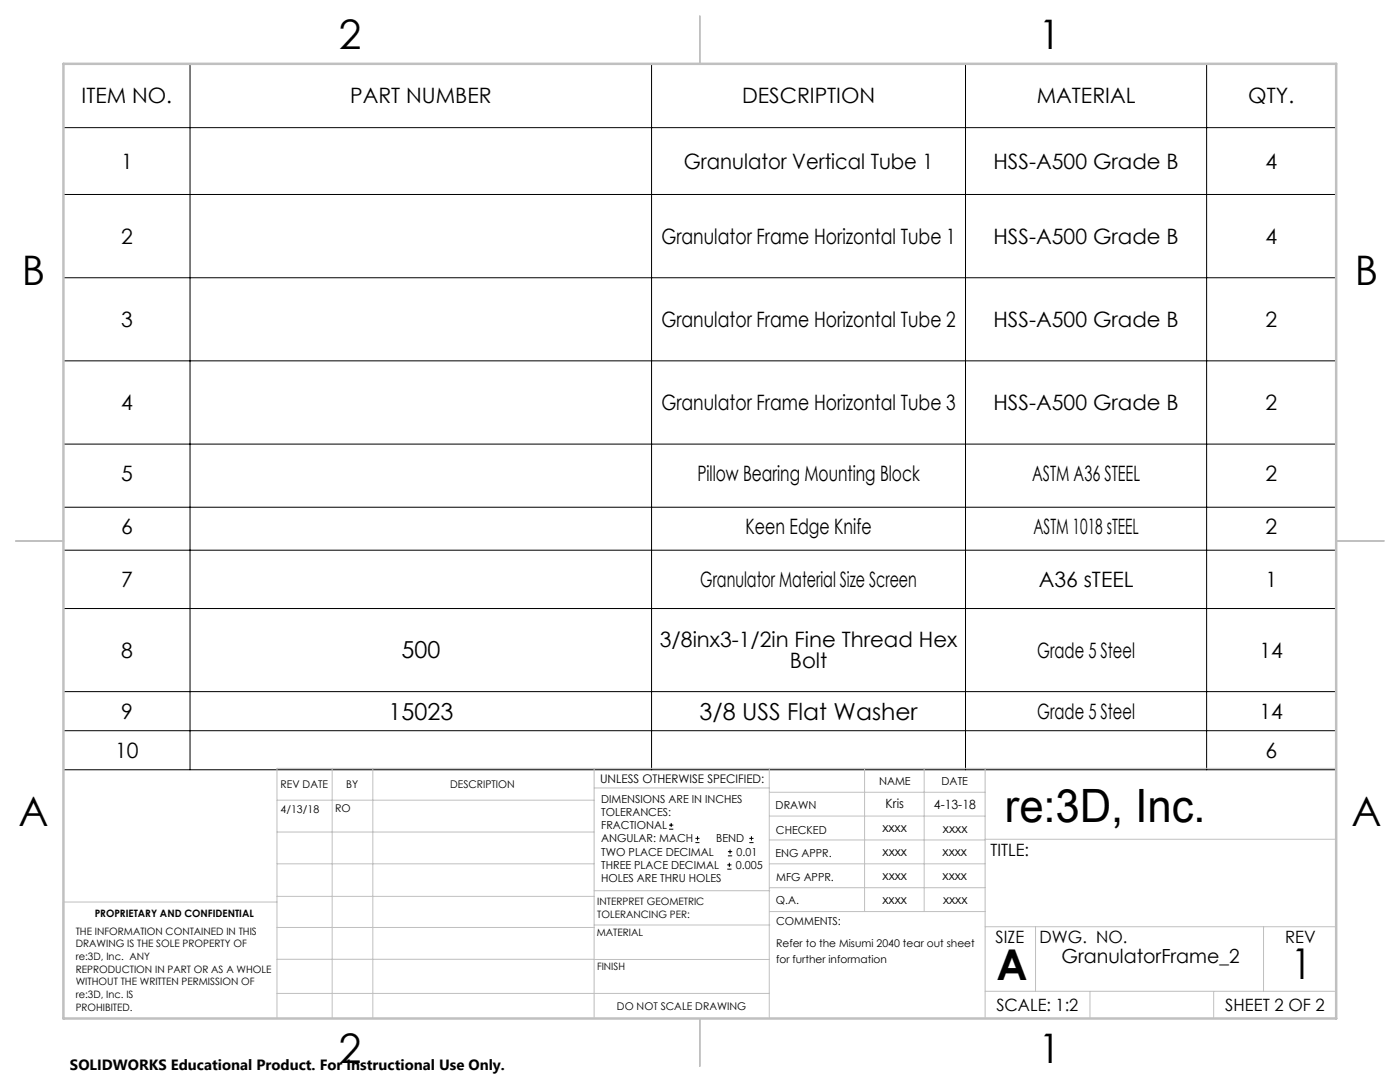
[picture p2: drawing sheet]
<svg xmlns="http://www.w3.org/2000/svg" width="279mm" height="216mm" viewBox="0 0 279 216" stroke-linecap="round" stroke-linejoin="round" font-family="sans-serif">
<defs><g id="words">
<text font-size="9.2" x="200.5" y="164.1">re:3D, Inc.</text>
<g font-size="8.5">
<text x="198.9" y="195.5">A</text>
<text x="257.6" y="195.4">1</text>
</g>
<g font-size="8.1">
<text x="67.6" y="9.7">2</text>
<text x="207.3" y="9.7">1</text>
<text x="4.4" y="57">B</text>
<text x="270.4" y="57">B</text>
<text x="3.7" y="164.9">A</text>
<text x="269.7" y="164.9">A</text>
<text x="67.6" y="212.2">2</text>
<text x="207.3" y="212.2">1</text>
</g>
<g font-size="4.7">
<text x="80.1" y="131.4">500</text>
<text x="77.5" y="143.6">15023</text>
<text x="139.6" y="143.6">3/8 USS Flat Washer</text>
</g>
<g font-size="4.2">
<text x="16.3" y="20.6">ITEM NO.</text>
<text x="69.9" y="20.6">PART NUMBER</text>
<text x="148.1" y="20.6">DESCRIPTION</text>
<text x="206.9" y="20.6">MATERIAL</text>
<text x="249.1" y="20.6">QTY.</text>
<text x="24.2" y="33.7">1</text>
<text x="136.5" y="33.7">Granulator Vertical Tube 1</text>
<text x="198.3" y="33.7">HSS-A500 Grade B</text>
<text x="252.5" y="33.7">4</text>
<text x="24.2" y="48.6">2</text>
<text x="132" y="48.6">Granulator Frame Horizontal Tube 1</text>
<text x="198.3" y="48.6">HSS-A500 Grade B</text>
<text x="252.5" y="48.6">4</text>
<text x="24.2" y="65.2">3</text>
<text x="132" y="65.2">Granulator Frame Horizontal Tube 2</text>
<text x="198.3" y="65.2">HSS-A500 Grade B</text>
<text x="252.5" y="65.2">2</text>
<text x="24.2" y="81.8">4</text>
<text x="132" y="81.8">Granulator Frame Horizontal Tube 3</text>
<text x="198.3" y="81.8">HSS-A500 Grade B</text>
<text x="252.5" y="81.8">2</text>
<text x="24.2" y="96">5</text>
<text x="139.2" y="96">Pillow Bearing Mounting Block</text>
<text x="206" y="96">ASTM A36 STEEL</text>
<text x="252.5" y="96">2</text>
<text x="24.2" y="106.6">6</text>
<text x="148.8" y="106.6">Keen Edge Knife</text>
<text x="206.2" y="106.6">ASTM 1018 sTEEL</text>
<text x="252.5" y="106.6">2</text>
<text x="24.2" y="117.1">7</text>
<text x="139.7" y="117.1">Granulator Material Size Screen</text>
<text x="207.3" y="117.1">A36 sTEEL</text>
<text x="252.5" y="117.1">1</text>
<text x="24.2" y="131.2">8</text>
<text x="131.7" y="129.2">3/8inx3-1/2in Fine Thread Hex</text>
<text x="207" y="131.2">Grade 5 Steel</text>
<text x="251.4" y="131.2">14</text>
<text x="157.6" y="133.4">Bolt</text>
<text x="24.2" y="143.4">9</text>
<text x="207" y="143.4">Grade 5 Steel</text>
<text x="251.4" y="143.4">14</text>
<text x="23" y="151.2">10</text>
<text x="252.5" y="151.2">6</text>
</g>
<text font-size="3.9" x="211.8" y="192.1">GranulatorFrame_2</text>
<g font-size="3.4">
<text x="197.7" y="170.8">TITLE:</text>
<text x="198.7" y="188.1">SIZE</text>
<text x="207.5" y="188.1">DWG. NO.</text>
<text x="256.5" y="188.2">REV</text>
<text x="198.8" y="201.7">SCALE: 1:2</text>
<text x="244.5" y="201.7">SHEET 2 OF 2</text>
</g>
<text font-size="3" x="14" y="213.5">SOLIDWORKS Educational Product. For Instructional Use Only.</text>
<g font-size="2.5">
<text x="176.7" y="161.3">Kris</text>
<text x="186.4" y="161.4">4-13-18</text>
<text x="176.1" y="166.1">xxxx</text>
<text x="188.2" y="166.2">xxxx</text>
<text x="176.1" y="170.8">xxxx</text>
<text x="188.1" y="170.8">xxxx</text>
<text x="176.1" y="175.6">xxxx</text>
<text x="188.1" y="175.6">xxxx</text>
<text x="176.1" y="180.4">xxxx</text>
<text x="188.2" y="180.3">xxxx</text>
</g>
<text font-size="2.4" x="119.8" y="156.2">UNLESS OTHERWISE SPECIFIED:</text>
<g font-size="2.2">
<text x="120" y="160.1">DIMENSIONS ARE IN INCHES</text>
<text x="154.8" y="161.4">DRAWN</text>
<text x="175.4" y="156.6">NAME</text>
<text x="187.9" y="156.7">DATE</text>
<text x="120" y="162.8">TOLERANCES:</text>
<text x="120" y="165.4">FRACTIONAL</text>
<text x="154.9" y="166.3">CHECKED</text>
<text x="120" y="173.4">THREE PLACE DECIMAL</text>
<text x="120" y="168.1">ANGULAR: MACH</text>
<text x="120" y="170.7">TWO PLACE DECIMAL</text>
<text x="142.9" y="168.1">BEND</text>
<text x="146.9" y="173.4">0.005</text>
<text x="147" y="170.7">0.01</text>
<text x="154.8" y="171">ENG APPR.</text>
<text x="120" y="176">HOLES ARE THRU HOLES</text>
<text x="154.9" y="175.7">MFG APPR.</text>
<text x="154.9" y="180.4">Q.A.</text>
<text x="154.9" y="184.6">COMMENTS:</text>
</g>
<g font-size="2.1">
<text x="56" y="157.2">REV DATE</text>
<text x="69.1" y="157.2">BY</text>
<text x="89.8" y="157.2">DESCRIPTION</text>
<text x="56" y="162.2">4/13/18</text>
<text x="66.9" y="162.1">RO</text>
<text x="154.9" y="189">Refer to the Misumi 2040 tear out sheet</text>
<text x="154.9" y="192.1">for further information</text>
<text x="123.1" y="201.6">DO NOT SCALE DRAWING</text>
</g>
<g font-size="2">
<text x="18.9" y="182.9">PROPRIETARY AND CONFIDENTIAL</text>
<text x="119.2" y="180.6">INTERPRET GEOMETRIC</text>
<text x="119.2" y="183.1">TOLERANCING PER:</text>
<text x="15.1" y="186.5">THE INFORMATION CONTAINED IN THIS</text>
<text x="15.1" y="189">DRAWING IS THE SOLE PROPERTY OF</text>
<text x="15.1" y="191.6">re:3D, Inc. ANY</text>
<text x="119.1" y="186.7">MATERIAL</text>
<text x="15.1" y="194.1">REPRODUCTION IN PART OR AS A WHOLE</text>
<text x="15.1" y="196.6">WITHOUT THE WRITTEN PERMISSION OF</text>
<text x="119.1" y="193.5">FINISH</text>
<text x="15.1" y="199.1">re:3D, Inc. IS</text>
<text x="15.1" y="201.7">PROHIBITED.</text>
</g>
</g></defs>
<g fill="none" stroke="#000" stroke-width=".2">
<path d="M12.7 12.7h253.9v140.9h-253.9zM37.9 12.7v140.9M130 12.7v140.9M192.7 12.7v140.9M240.8 12.7v140.9M12.7 38.8h253.9M12.7 25.5h253.9M12.7 55.4h253.9M12.7 72h253.9M12.7 88.6h253.9M12.7 101.2h253.9M12.7 109.8h253.9"/>
<path d="M12.7 121.4h253.9M12.7 138h253.9M12.7 145.8h253.9M133.5 165.5h.9M133.5 164.6h.9M133.9 164.2v.8M138.8 168.1h.8M138.8 167.3h.8M139.2 166.9v.8M145.1 173.4h.9M145.1 172.6h.9M145.3 170.8h.8"/>
<path d="M145.3 169.9h.8M145.6 172.2v.8M145.7 169.5v.9M149.5 168.1h.9M149.5 167.3h.9M150 166.9v.8"/>
</g>
<g fill="none" stroke="#c0c0c0" stroke-width=".2">
<path d="M55.3 159.7h63.3M66.3 153.3v49.9M74.4 153.3v49.9M118.6 153.3v49.9M118.6 157.2h34.9M153.5 153.3v49.9M153.5 158.1h43.1M172.5 153.3v28.6M184.4 153.3v28.6M196.6 153.3v49.9M266.7 153.3h-211.4v49.9M55.3 178.9h63.3"/>
<path d="M55.3 172.4h63.3M55.3 166h63.3M55.3 180h-42.7v23.2M118.6 177.7h35M153.5 167.6h43.1M153.5 162.8h43.1M153.5 172.4h43.1M153.5 177.1h43.1M196.6 167.5h70.1M55.3 198.2h98.2M55.3 191.4l98.2 .1M55.3 185.1h63.3"/>
<path d="M118.6 184.6h35M153.6 181.9h43M196.6 197.8h70.1M196.6 184.9h70.1M206.7 184.9v12.9M217.5 197.8v5.4M242.2 197.8v5.4M252.2 184.9v12.9"/>
</g>
<path d="M139.7 3.2v9.5M3.1 107.9h9.6M266.7 107.9h9.5M139.7 203.2v9.6" fill="none" stroke="#c0c0c0" stroke-width=".25"/>
<path d="M12.7 12.7h254v190.5h-254z" fill="none" stroke="#c0c0c0" stroke-width=".5"/>
<use href="#words"/>
</svg>
